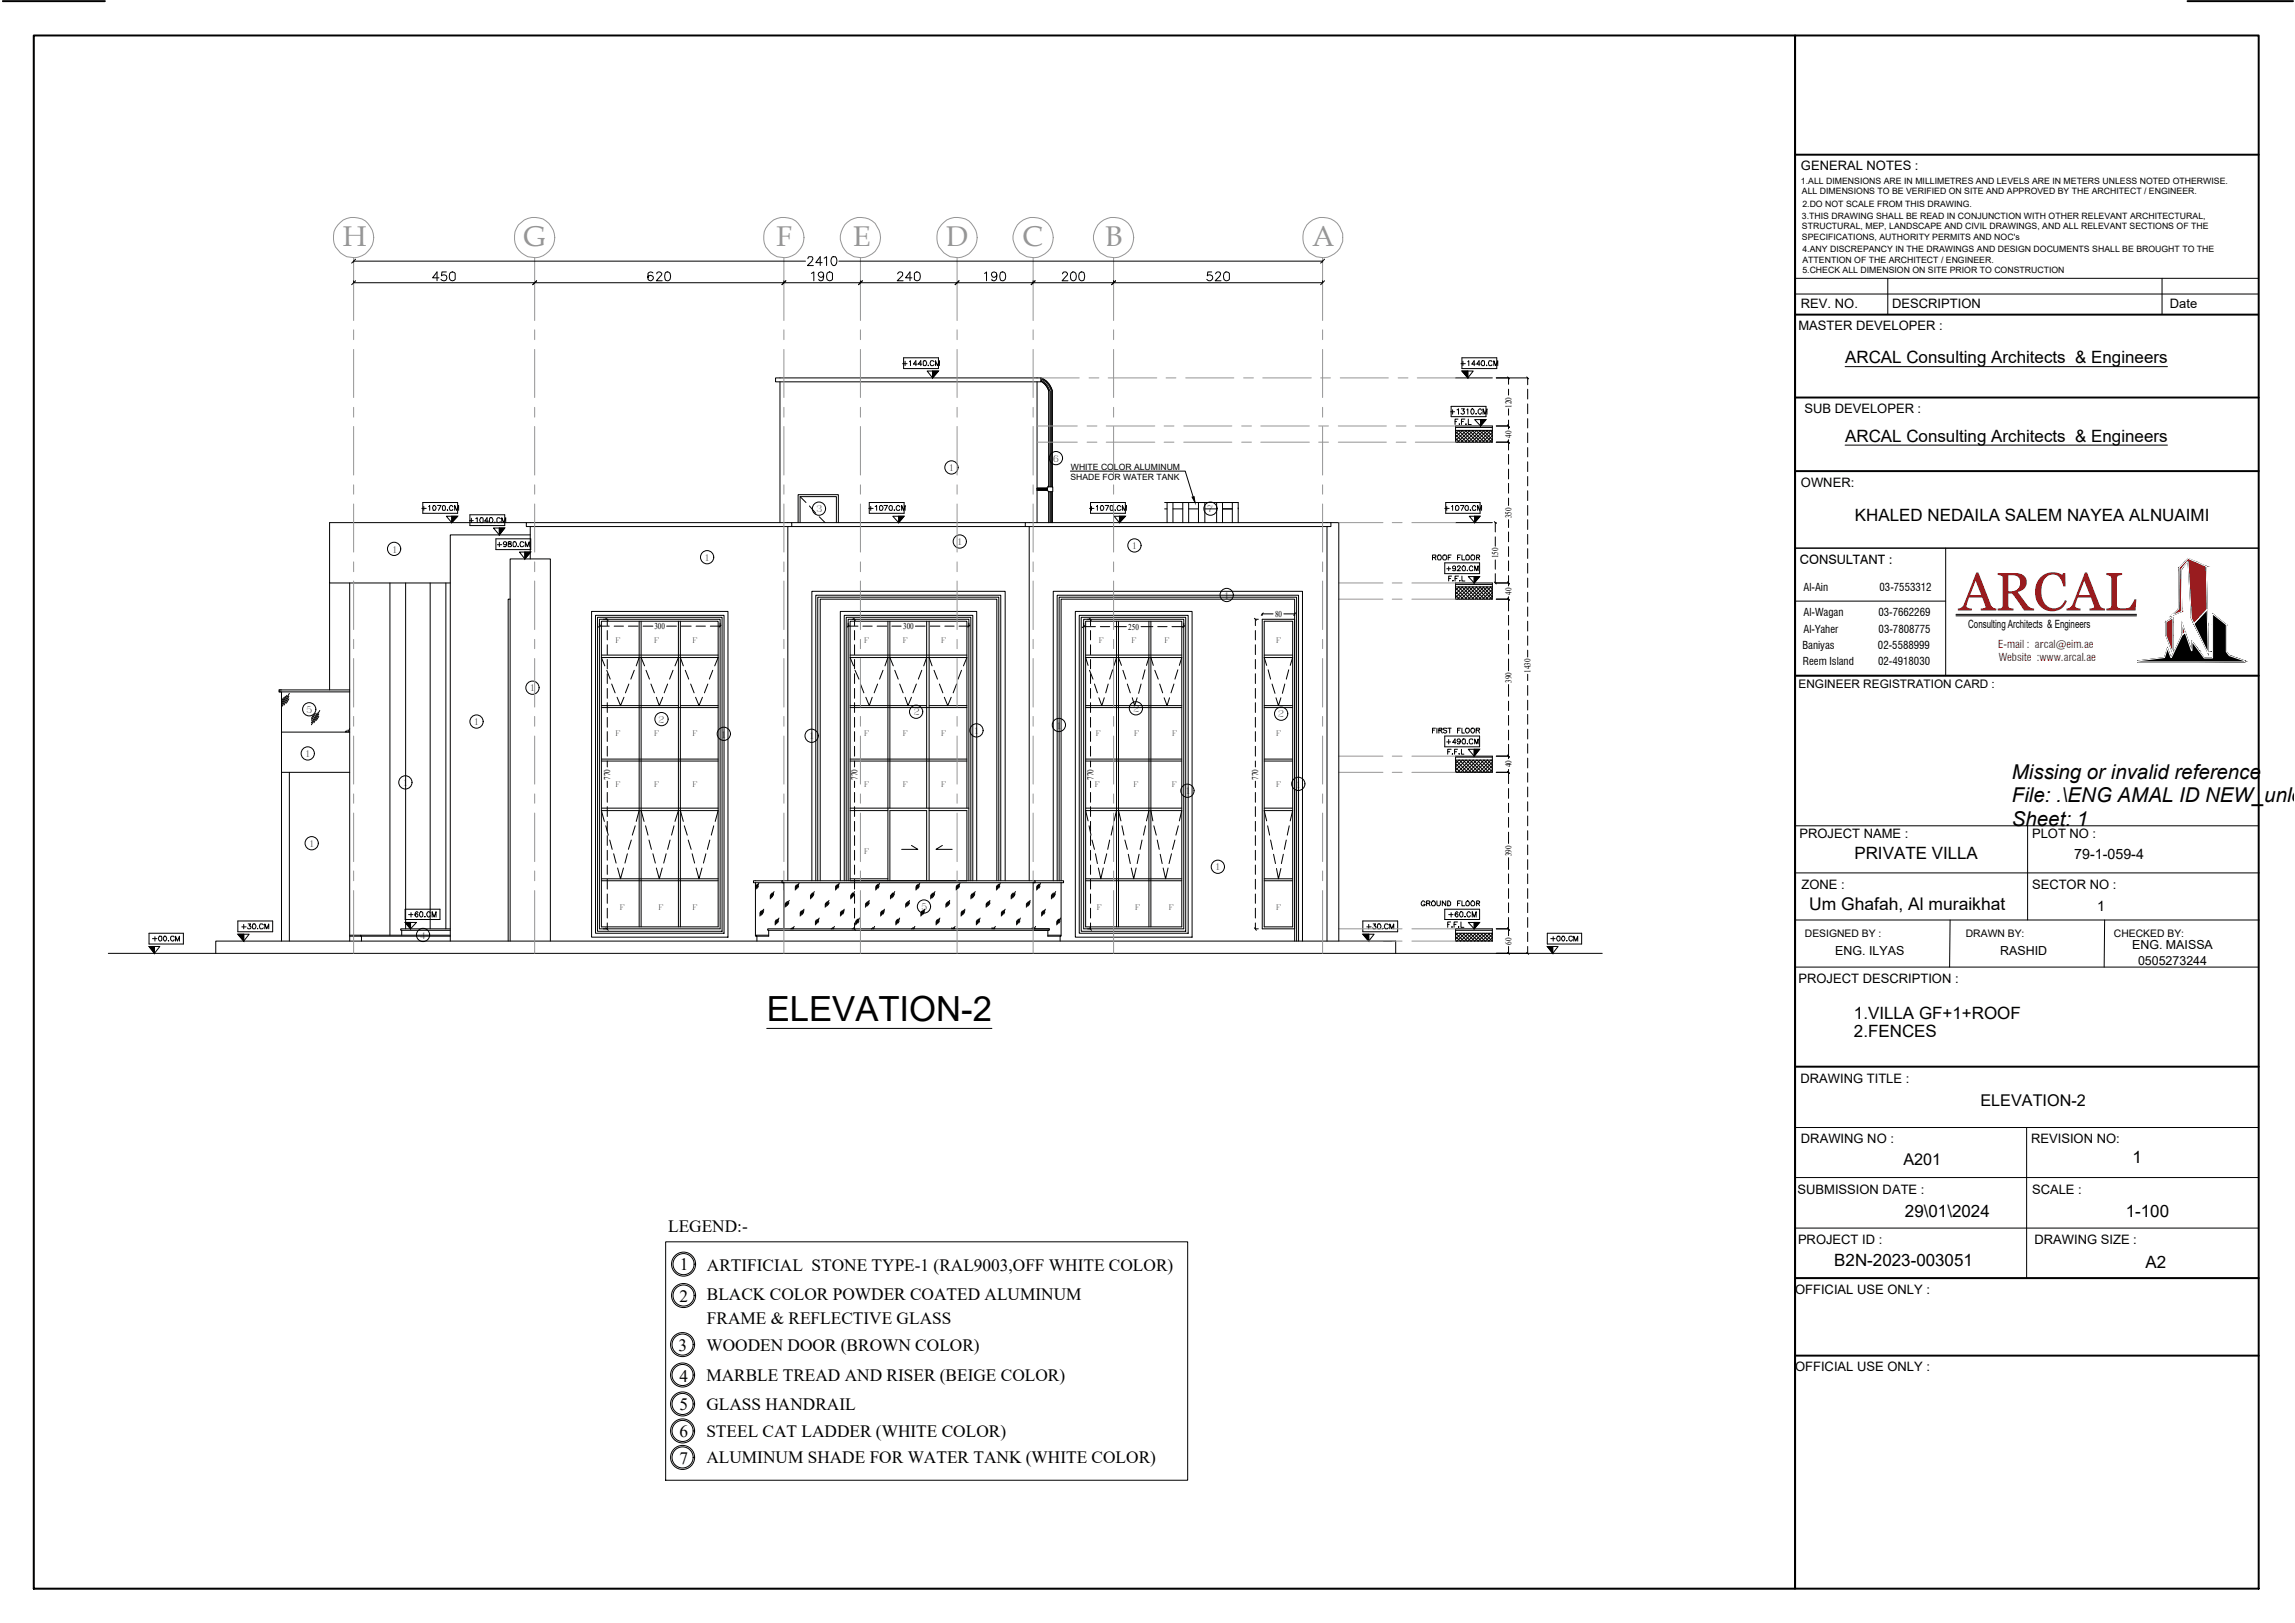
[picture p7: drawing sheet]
<svg xmlns="http://www.w3.org/2000/svg" width="594mm" height="420mm" viewBox="0 0 594 420" stroke-linecap="round" stroke-linejoin="round" font-family="sans-serif">
<defs><g id="words">
<text font-size="14" fill="#991b1e" x="507.1" y="158">ARCAL</text>
<text font-size="9" x="198.5" y="264.3">ELEVATION-2</text>
<g font-size="7.4" fill="#949596">
<text x="88.7" y="63.8">H</text>
<text x="135.6" y="63.8">G</text>
<text x="201" y="63.8">F</text>
<text x="220.8" y="63.8">E</text>
<text x="245" y="63.8">D</text>
<text x="264.6" y="63.8">C</text>
<text x="286.1" y="63.8">B</text>
<text x="339.7" y="63.8">A</text>
</g>
<g font-size="5.7">
<text x="111.1" y="74.1">450</text>
<text x="166.9" y="74.1">620</text>
<text x="209.2" y="74.1">190</text>
<text x="231.4" y="74.1">240</text>
<text x="254" y="74.1">190</text>
<text x="274.1" y="74.1">200</text>
<text x="311.5" y="74.1">520</text>
</g>
<g font-size="5.3">
<text x="520.8" y="201.6">Missing or invalid reference</text>
<text x="520.8" y="207.7">File: .\ENG AMAL ID NEW_unlo</text>
<text x="520.8" y="213.8">Sheet: 1</text>
</g>
<g font-size="4.5">
<text x="468.3" y="235.6">Um Ghafah, Al muraikhat</text>
<text x="172.9" y="318.9">LEGEND:-</text>
<text x="176" y="328.7">1</text>
<text x="183" y="329">ARTIFICIAL STONE TYPE-1 (RAL9003,OFF WHITE COLOR)</text>
<text x="175.9" y="337.1">2</text>
<text x="183" y="336.6">BLACK COLOR POWDER COATED ALUMINUM</text>
<text x="183" y="342.8">FRAME &amp; REFLECTIVE GLASS</text>
<text x="175.6" y="349.7">3</text>
<text x="182.9" y="349.7">WOODEN DOOR (BROWN COLOR)</text>
<text x="175.9" y="357.7">4</text>
<text x="182.9" y="357.4">MARBLE TREAD AND RISER (BEIGE COLOR)</text>
<text x="175.9" y="365">5</text>
<text x="182.9" y="364.9">GLASS HANDRAIL</text>
<text x="182.9" y="371.9">STEEL CAT LADDER (WHITE COLOR)</text>
<text x="175.9" y="372">6</text>
<text x="175.9" y="379">7</text>
<text x="182.9" y="378.8">ALUMINUM SHADE FOR WATER TANK (WHITE COLOR)</text>
</g>
<g font-size="4.4">
<text x="477.6" y="94">ARCAL Consulting Architects &amp; Engineers</text>
<text x="477.6" y="114.3">ARCAL Consulting Architects &amp; Engineers</text>
<text x="480.2" y="134.9">KHALED NEDAILA SALEM NAYEA ALNUAIMI</text>
<text x="480" y="222.4">PRIVATE VILLA</text>
<text x="479.9" y="263.8">1.VILLA GF+1+ROOF</text>
<text x="479.9" y="268.4">2.FENCES</text>
<text x="552" y="301">1</text>
<text x="493.1" y="315">29\01\2024</text>
<text x="550.3" y="315">1-100</text>
<text x="474.8" y="327.8">B2N-2023-003051</text>
<text x="555.3" y="328.2">A2</text>
</g>
<g font-size="4.2">
<text x="512.7" y="286.3">ELEVATION-2</text>
<text x="492.7" y="301.5">A201</text>
</g>
<g font-size="4">
<text x="373.6" y="148.9">+920.CM</text>
<text x="373.6" y="193.7">+490.CM</text>
<text x="366.9" y="235.7">GROUND FLOOR</text>
</g>
<g font-size="3.7">
<text x="536.9" y="222.4">79-1-059-4</text>
<text x="542.9" y="235.8">1</text>
</g>
<g font-size="3.4">
<text x="466.2" y="44">GENERAL NOTES :</text>
<text x="466.2" y="79.7">REV. NO.</text>
<text x="489.8" y="79.7">DESCRIPTION</text>
<text x="561.7" y="79.7">Date</text>
<text x="465.6" y="85.4">MASTER DEVELOPER :</text>
<text x="467.1" y="106.8">SUB DEVELOPER :</text>
<text x="466.2" y="126">OWNER:</text>
<text x="465.8" y="217">PROJECT NAME :</text>
<text x="526" y="217">PLOT NO :</text>
<text x="466.3" y="230.2">ZONE :</text>
<text x="526" y="230.2">SECTOR NO :</text>
<text x="465.6" y="254.6">PROJECT DESCRIPTION :</text>
<text x="466.1" y="280.3">DRAWING TITLE :</text>
<text x="466.2" y="296">DRAWING NO :</text>
<text x="525.8" y="296">REVISION NO:</text>
<text x="465.3" y="309">SUBMISSION DATE :</text>
<text x="526" y="309">SCALE :</text>
<text x="465.4" y="322">PROJECT ID :</text>
<text x="526.6" y="322.1">DRAWING SIZE :</text>
<text x="464.7" y="334.9">OFFICIAL USE ONLY :</text>
<text x="464.7" y="355">OFFICIAL USE ONLY :</text>
</g>
<text font-size="3.3" x="465.9" y="146">CONSULTANT :</text>
<g font-size="3.2">
<text x="551.9" y="245.8">ENG. MAISSA</text>
<text x="475.1" y="247.3">ENG. ILYAS</text>
<text x="517.8" y="247.2">RASHID</text>
<text x="553.4" y="249.7">0505273244</text>
</g>
<text font-size="3.1" x="465.6" y="178.2">ENGINEER REGISTRATION CARD :</text>
<text font-size="2.9" x="509.5" y="162.6">Consulting Architects &amp; Engineers</text>
<g font-size="2.8">
<text x="466.8" y="153.1">Al-Ain</text>
<text x="486.5" y="153.1">03-7553312</text>
<text x="466.8" y="159.4">Al-Wagan</text>
<text x="486.3" y="159.4">03-7662269</text>
<text x="466.6" y="167.9">Baniyas</text>
<text x="466.8" y="163.9">Al-Yaher</text>
<text x="486.1" y="167.9">02-5588999</text>
<text x="486.3" y="163.9">03-7808775</text>
<text x="466.7" y="172.3">Reem Island</text>
<text x="486.2" y="172.3">02-4918030</text>
</g>
<g font-size="2.8" fill="#991b1e">
<text x="517.2" y="167.8">E-mail : arcal@eim.ae</text>
<text x="517.4" y="171.2">Website :www.arcal.ae</text>
</g>
<g font-size="2.7">
<text x="467.2" y="242.6">DESIGNED BY :</text>
<text x="508.9" y="242.6">DRAWN BY:</text>
<text x="547.2" y="242.6">CHECKED BY:</text>
</g>
<g font-size="2.3">
<text x="466.2" y="47.5">1.ALL DIMENSIONS ARE IN MILLIMETRES AND LEVELS ARE IN METERS UNLESS NOTED OTHERWISE.</text>
<text x="466.4" y="50.3">ALL DIMENSIONS TO BE VERIFIED ON SITE AND APPROVED BY THE ARCHITECT / ENGINEER.</text>
<text x="466.6" y="53.5">2.DO NOT SCALE FROM THIS DRAWING.</text>
<text x="466.4" y="56.7">3.THIS DRAWING SHALL BE READ IN CONJUNCTION WITH OTHER RELEVANT ARCHITECTURAL,</text>
<text x="466.4" y="59.4">STRUCTURAL, MEP, LANDSCAPE AND CIVIL DRAWINGS, AND ALL RELEVANT SECTIONS OF THE</text>
<text x="466.4" y="62.1">SPECIFICATIONS, AUTHORITY PERMITS AND NOC's</text>
<text x="466.6" y="65.3">4.ANY DISCREPANCY IN THE DRAWINGS AND DESIGN DOCUMENTS SHALL BE BROUGHT TO THE</text>
<text x="466.6" y="68.1">ATTENTION OF THE ARCHITECT / ENGINEER.</text>
<text x="466.6" y="70.8">5.CHECK ALL DIMENSION ON SITE PRIOR TO CONSTRUCTION</text>
<text x="391.3" y="105.6" transform="rotate(-90 391.3 105.6)">120</text>
<text x="391.3" y="113.3" transform="rotate(-90 391.3 113.3)">40</text>
<text x="272.5" y="119.5">6</text>
<text x="245.7" y="122">1</text>
<text x="211.3" y="132.6">3</text>
<text x="312.5" y="132.6">7</text>
<text x="391.3" y="134.2" transform="rotate(-90 391.3 134.2)">350</text>
<text x="101.6" y="143">1</text>
<text x="247.9" y="141.1">1</text>
<text x="293.1" y="142.2">1</text>
<text x="182.5" y="145.2">1</text>
<text x="387.8" y="144.6" transform="rotate(-90 387.8 144.6)">150</text>
<text x="317" y="155">1</text>
<text x="391.3" y="154" transform="rotate(-90 391.3 154)">40</text>
<text x="330" y="159.7">80</text>
<text x="169.4" y="162.9">300</text>
<text x="233.8" y="162.9">300</text>
<text x="292.1" y="163">250</text>
<text x="137.3" y="179">1</text>
<text x="391.3" y="176.8" transform="rotate(-90 391.3 176.8)">390</text>
<text x="396.2" y="174.2" transform="rotate(-90 396.2 174.2)">1430</text>
<text x="79.2" y="184.6">5</text>
<text x="236.4" y="185.2">2</text>
<text x="293.3" y="184.3">2</text>
<text x="330.8" y="185.7">2</text>
<text x="122.8" y="187.7">1</text>
<text x="170.4" y="187.1">2</text>
<text x="186.8" y="190.9">1</text>
<text x="209.5" y="191.4">1</text>
<text x="252.2" y="190">1</text>
<text x="273.5" y="188.6">1</text>
<text x="79.1" y="196">1</text>
<text x="104.4" y="203.5">1</text>
<text x="158" y="201.8" transform="rotate(-90 158 201.8)">770</text>
<text x="222" y="201.8" transform="rotate(-90 222 201.8)">770</text>
<text x="283.1" y="201.8" transform="rotate(-90 283.1 201.8)">770</text>
<text x="325.7" y="201.8" transform="rotate(-90 325.7 201.8)">770</text>
<text x="335.5" y="203.9">1</text>
<text x="391.3" y="198.7" transform="rotate(-90 391.3 198.7)">40</text>
<text x="306.9" y="205.7">1</text>
<text x="80.1" y="219.2">1</text>
<text x="391.3" y="221.7" transform="rotate(-90 391.3 221.7)">390</text>
<text x="314.7" y="225.3">1</text>
<text x="238.5" y="235.6">5</text>
<text x="108.7" y="243">4</text>
<text x="391.3" y="244.5" transform="rotate(-90 391.3 244.5)">60</text>
</g>
<g font-size="2.2">
<text x="277.1" y="124.4">SHADE FOR WATER TANK</text>
<text x="277.2" y="121.7">WHITE COLOR ALUMINUM</text>
</g>
<g font-size="2">
<text x="159.2" y="166.4">F</text>
<text x="169.3" y="166.4">F</text>
<text x="179.2" y="166.4">F</text>
<text x="223.6" y="166.4">F</text>
<text x="233.7" y="166.4">F</text>
<text x="243.6" y="166.4">F</text>
<text x="284.3" y="166.4">F</text>
<text x="292.8" y="166.4">F</text>
<text x="301.3" y="166.4">F</text>
<text x="330.3" y="166.4">F</text>
<text x="159.2" y="190.5">F</text>
<text x="169.3" y="190.5">F</text>
<text x="179.2" y="190.5">F</text>
<text x="223.6" y="190.5">F</text>
<text x="233.7" y="190.5">F</text>
<text x="243.6" y="190.5">F</text>
<text x="283.6" y="190.5">F</text>
<text x="293.5" y="190.5">F</text>
<text x="303.4" y="190.5">F</text>
<text x="330.3" y="190.5">F</text>
<text x="159.2" y="203.8">F</text>
<text x="169.3" y="203.8">F</text>
<text x="179.2" y="203.8">F</text>
<text x="223.6" y="203.8">F</text>
<text x="233.7" y="203.8">F</text>
<text x="243.6" y="203.8">F</text>
<text x="283.3" y="203.8">F</text>
<text x="293.3" y="203.8">F</text>
<text x="303.2" y="203.8">F</text>
<text x="330.3" y="203.8">F</text>
<text x="223.6" y="221">F</text>
<text x="160.4" y="235.5">F</text>
<text x="170.4" y="235.5">F</text>
<text x="179.2" y="235.5">F</text>
<text x="283.8" y="235.5">F</text>
<text x="293.7" y="235.5">F</text>
<text x="302.5" y="235.5">F</text>
<text x="330.3" y="235.5">F</text>
</g>
</g></defs>
<!-- layer: 0 -->
<path d="M8.7 9.2h456v402.1h-456z" fill="none" stroke="#000" stroke-width=".26"/>
<!-- layer: BORDER A2 -->
<path d="M.7 .3h26.4M8.7 9.2h456v402.1h-456zM464.7 9.2h120v402.1h-120zM566.3 .3h27.3M464.7 40h120M464.7 81.4h119.9M464.7 102.9h120M464.7 122h120M464.7 174.9h120M464.7 276.1h120M464.7 330.9h120M464.7 350.9h120" fill="none" stroke="#000" stroke-width=".51"/>
<!-- layer: INSERT TEXT -->
<path d="M477.6 94.9h83.5M477.6 115.2h83.5" fill="none" stroke="#000" stroke-width=".26"/>
<!-- layer: IN LINE -->
<g fill="none" stroke="#000" stroke-width=".26">
<path d="M464.7 76.1h119.9M464.7 72.1h119.9M488.7 72.1v9.3M559.7 72.1v9.3M464.7 141.9h120M464.8 213.8h119.9M524.9 213.8v24.4M464.8 226h120M464.8 238.2h120M504.8 238.2l-.1 12.2M544.8 238.2l-.1 12.2M464.7 250.4h120"/>
<path d="M464.7 291.9h120M524.6 291.9v39M464.7 304.8h120M464.7 317.9h120M464.7 330.9h120"/>
</g>
<!-- layer: K -->
<path d="M564.1 147l-.1 10.6-1.9 1.8 2.6-1.1-.1-10.9M566.4 145.5l.9 14.6 4.3 9-.5-22.5M571.3 157.8l-3.4 3.7M560.7 161.1l1.8-1.2v9.2l-1.8-4.6zM564.9 164.4l-2.8 5.8-1-2.4-.8 2.4-7 .9v.3h27.8M565.6 163.7l-.7 .7v-2.9l2.4 6.9 .1-2.4 3.2 4.3h2.1v-11.4l3.6 2.8v7l.8 1 4 1.4" fill="none" stroke="#000" stroke-width=".26"/>
<!-- layer: BORDER A2 -->
<path d="M464.7 174.9h120" fill="none" stroke="#000" stroke-width=".26"/>
<!-- layer: K -->
<g fill="#000" stroke="#000" stroke-width=".26">
<path d="M571.3 157.8v1.1h-1zM572.7 158.9l3.2 2.6h-3.2zM561.1 167.8l.2 .6h-.4zM564.9 164.4l.7-.7 .3 .7zM567.4 166l1.4 1.8h-1.4zM571.5 168.7l.1 .4z"/>
<path d="M570.3 158.9l1.2 2.6-.2-2.6zM570.3 158.9l1.2 2.6h-3.6z"/>
<path d="M560.3 170.2h10.2zM560.3 170.2h10.2z"/>
<path d="M560.9 168.4l1 1.8-.6-1.8zM560.9 168.4l1 1.8h-1.6z"/>
<path d="M564.9 164.4l2.4 4-1.4-4zM564.9 164.4l2.4 4h-4.3z"/>
<path d="M567.4 167.8l1.8 .6-.4-.6zM567.4 167.8l1.8 .6h-1.8z"/>
<path d="M563 168.4l7.5 1.8-1.3-1.8zM563 168.4l7.5 1.8h-8.4z"/>
<path d="M560.3 170.2l10.3 .1zM559.7 170.3h10.9z"/>
<path d="M567.9 161.5l3.7 7.2-.1-7.2zM567.9 161.5l3.7 7.2z"/>
<path d="M572.7 161.5l3.6 .2-.4-.2zM572.7 161.5l3.6 .2h-3.6z"/>
<path d="M572.7 161.7l3.6 7v-7zM572.7 161.7l3.6 7h-3.6z"/>
<path d="M572.7 168.7l4.4 1-.8-1zM572.7 168.7l4.4 1h-4.4z"/>
<path d="M572.7 169.7l6.3 .6-1.9-.6zM572.7 169.7l6.3 .6h-6.3z"/>
<path d="M559.7 170.3l21.4 .8-2.1-.8zM553.3 171.1l6.4-.8 21.4 .8zM553.3 171.1h27.8zM553.3 171.1h27.8z"/>
<path d="M553.3 171.1l27.8 .3v-.3zM553.3 171.1l27.8 .3h-27.8z"/>
</g>
<g fill="#991b1e" stroke="#991b1e" stroke-width=".26">
<path d="M566.4 144.6l2.2 .9h-3.1z"/>
<path d="M564 157.6h.7v.7z"/>
<path d="M562.2 160.1l.3-.2z"/>
<path d="M567.3 160.1h1.9l-.9 1z"/>
<path d="M560.7 161.1h1.8v3.4z"/>
<path d="M566.4 145.5l4.7 1.1-2.5-1.1zM566.4 145.5l4.7 1.1h-4.6z"/>
<path d="M565.5 145.5l-.5 1.5 1.1-1.5zM565.5 145.5l-.5 1.5h-.9z"/>
<path d="M564.1 147l.5 .4 .4-.4zM564.1 147l.5 .4h-.5z"/>
<path d="M564.1 147.4l.6 10.2-.1-10.2zM564.1 147.4l.6 10.2h-.7z"/>
<path d="M566.5 146.6l4.8 11.2-.2-11.2zM566.5 146.6l4.8 11.2h-4.1z"/>
<path d="M564 157.6l-.7 .7h1.4zM562.1 159.4l1.2-1.1h1.4z"/>
<path d="M567.2 157.8l2 2.3 2.1-2.3zM567.2 157.8l2 2.3h-1.9z"/>
<path d="M567.3 160.1l.4 1h.6zM567.7 161.1h.6l-.4 .4z"/>
<path d="M562.2 160.1l.3 1v-1zM560.7 161.1l1.5-1 .3 1z"/>
<path d="M564.9 161.5l.7 2.2h-.7zM564.9 163.7v.7l.7-.7z"/>
<path d="M560.7 161.1v3.4h1.8zM560.7 164.5h1.8v4.6z"/>
</g>
<!-- layer: A-WINDOW NO.Tag. -->
<path d="M566.4 144.6l4.7 2 .2 11.2-3.4 3.7-.6-1.4-.9-14.6h-.3l-1.5 1.9 .1 10.9-2.6 1.1 1.9-1.8 .1-10.6zM571.3 157.8l.3 11.3-3.7-7.6zM553.3 171.1l7-.9 .8-2.4 1 2.4 2.8-5.8 .7-.7 1.7 4.7 .1-2.4 3.2 4.3h2.1v-11.4l3.6 2.8v7l.8 1 4 1.4v.3h-27.8zM560.7 161.1l1.8-1.2v9.2l-1.8-4.6zM564.9 161.5l.7 2.2-.7 .7z" fill="none" stroke="#fff" stroke-width=".26"/>
<path d="M464.7 155.6h39M503.7 141.9v33M506.3 159h46.8M506.3 159.4h46.8" fill="none" stroke="#000" stroke-width=".26"/>
<!-- layer: A-ELEVATION TAG -->
<path d="M198.5 266.2h58.3" fill="none" stroke="#000" stroke-width=".26"/>
<!-- layer: ELEVATION 01 -->
<g fill="none" stroke="#000" stroke-width=".26">
<path d="M137.3 136.3h-1.1v-1h68.7v1h-1v91.7M203.9 136.3h-66.6v8.4M153.1 158.3h35.3v84.3h-35.3zM154.1 159.3h33.3v82.3h-33.3zM154.7 159.8h32.2v81.3h-32.2zM278.4 158.3h30.2v84.3h-30.2zM279.4 159.3h28.2v82.3h-28.2zM279.9 159.8h27v81.3h-27zM155.2 160.3h31.2v80.2h-31.2zM280.5 160.3h25.9v80.2h-25.9zM326.7 160.3h8.4v80.2h-8.4zM273.7 228v-73.9h62.4v89.5"/>
<path d="M274.2 228v-73.4h61.4v89"/>
</g>
<!-- layer: ELEVATION 00 -->
<path d="M266.4 136.3h-1v-1h79.1v1h-1v107.3M343.5 136.3h-77.1v91.7M272.6 228v-74.9h64.6v90.5M274.7 228v-72.9h60.4v88.5M28 246.8h386.8M55.9 246.8v-3.2h305.4v3.2M132.1 243.6v-98.9h10.4v98.9" fill="none" stroke="#000" stroke-width=".26"/>
<!-- layer: WALL PROPOSED -->
<path d="M376.8 111.4h9.5v3.1h-9.5zM376.8 151.9h9.5v3.2h-9.5zM376.8 196.8h9.5v3.1h-9.5zM376.8 241.6h9.5v2h-9.5z" fill="none" stroke="#000" stroke-width=".26"/>
<!-- layer: ROOMS DIMENSION -->
<g fill="none" stroke="#000" stroke-width=".26">
<path d="M387.3 97.8h8.1v1.8M390.2 97.6l.6 .5M390.5 97.8v1.7M395.2 97.6l.5 .5M387.3 114.5h3.2M387.3 110.3h3.2M390.2 114.2l.6 .5M390.2 110l.6 .7M390.5 100.8v1.5M390.5 105.8v1.7M390.5 108.8v2.2M390.5 113.8v2.7"/>
<path d="M390.5 117.6v2.6M395.4 100.8v2.5M395.4 104.6v2.5M395.4 108.4v2.4M395.4 112.1v2.5M395.4 115.9v2.4M395.4 119.5v2.6M386.8 135l.5 .6M387.1 139v2.4M387.3 135.3h-.2v2.4M390.5 121.5v2.5M390.5 125.1v2.6"/>
<path d="M390.5 128.9v2M390.5 134.5v2.1M390.5 137.7v2.6M395.4 123.4v2.4M395.4 127v2.6M395.4 130.9v2.5M395.4 134.5v2.6M395.4 138.3v2.6M386.8 150.7l.5 .5M387.1 148.5v2.4h3.4M387.1 144.9v2.5M387.3 155.1h3.2"/>
<path d="M390.2 154.9l.6 .5M390.2 150.7l.6 .5M390.5 141.5v2.6M390.5 145.2v2.5M390.5 149v2.7M390.5 154.5v3.7M390.5 159.3v2.5M395.4 142v2.6M395.4 145.8v2.6M395.4 149.6v2.5M395.4 153.3v2.6M395.4 157.1v2.5"/>
<path d="M390.5 163.1v2.6M390.5 166.8v2.5M390.5 170.6v3.1M390.5 177.2v3.1M395.4 160.8v2.6M395.4 164.6v2.4M395.4 168.3v1.8M395.4 174.5v1.7M395.4 177.5v2.5M387.3 199.9h3.2M387.3 195.7h3.2M390.2 199.7l.6 .5"/>
<path d="M390.2 195.5l.6 .5M390.5 181.5v2.4M390.5 185.2v2.5M390.5 189v2.6M390.5 192.7v3.7M390.5 199.2v3.7M395.4 181.3v2.5M395.4 185v2.5M395.4 188.8v2.5M395.4 192.6v2.4M395.4 196.3v2.5M390.5 204.1v2.6"/>
<path d="M390.5 207.9v2.5M390.5 211.6v2.6M390.5 215.4v3M395.4 200.1v2.4M395.4 203.8v2.5M395.4 207.6v2.4M395.4 211.2v2.6M395.4 215.1v2.4M395.4 218.7v2.6M390.5 222v3.1M390.5 226.2v2.6M390.5 230v2.6"/>
<path d="M390.5 233.7v2.6M390.5 237.5v4.7M395.4 222.5v2.6M395.4 226.2v2.6M395.4 230v2.6M395.4 233.7v2.6M395.4 237.5v2.6M387.3 240.5h3.2M390.2 246.5l.6 .6M390.2 240.2l.6 .6M390.5 245v1.8M395.2 246.5l.5 .6"/>
<path d="M395.4 245v1.8h-8.1M395.4 241.3v2.5"/>
</g>
<!-- layer: HATCH -->
<g fill="none" stroke="#000" stroke-width=".26">
<path d="M376.8 111.7l2.9 2.8M376.8 112.6l2 1.9M376.8 113.5l1 1M376.8 114.3l.1 .2M377.5 111.4l3.1 3.1M377.7 111.4l-.9 .9M378.4 111.4l3.1 3.1M378.6 111.4l-1.8 1.8M379.3 111.4l3.2 3.1M379.6 111.4l-2.8 2.7M380.2 111.4l3.2 3.1M380.5 111.4l-3.2 3.1"/>
<path d="M381.1 111.4l3.2 3.1M381.4 111.4l-3.2 3.1M382.1 111.4l3.1 3.1M382.2 111.4l-3 3.1M383 111.4l3.2 3.1M383.3 111.4l-3.2 3.1M383.9 111.4l2.4 2.4M384.1 111.4l-3.1 3.1M384.8 111.4l1.5 1.4-1.6 1.7M385 111.4l-3.1 3.1M385.8 111.4l.5 .5-2.5 2.6M385.9 111.4l-3 3.1"/>
<path d="M386.3 113.7l-.8 .8M301.5 130.1h19M301.5 131.7h.6M302.1 135.3v-5.2h1.5v5.2M303.6 131.7h2.6M306.2 135.3v-5.2h1.5v5.2M307.7 131.7h2.5M310.2 135.3v-5.2h1.7v5.2M311.9 131.7h3M314.9 135.3v-5.2h1.6v5.2M316.5 131.7h2.5M319 135.3v-5.2h1.5v5.2"/>
<path d="M320.5 131.7h.1M376.8 152.2l2.9 2.9M376.8 153.2l2 1.9M376.8 154.1l1 1M376.8 155l.1 .1M377.5 151.9l3.1 3.2M377.7 151.9l-.9 .9M378.4 151.9l3.1 3.2M378.6 151.9l-1.8 1.9M379.3 151.9l3.2 3.2M379.6 151.9l-2.8 2.8M380.2 151.9l3.2 3.2"/>
<path d="M380.5 151.9l-3.2 3.2M381.1 151.9l3.2 3.2M381.4 151.9l-3.2 3.2M382.1 151.9l3.1 3.2M382.2 151.9l-3 3.2M383 151.9l3.2 3.2M383.3 151.9l-3.2 3.2M383.9 151.9l2.4 2.6M384.1 151.9l-3.1 3.2M384.8 151.9l1.5 1.6-1.6 1.6M385 151.9l-3.1 3.2M385.8 151.9l.5 .7-2.5 2.5"/>
<path d="M385.9 151.9l-3 3.2M386.3 154.3l-.8 .8M376.8 196.8l3.2 3.1M376.8 198.7l1.3 1.2M376.8 199.6l.4 .3M377.3 199.9l3.2-3.1 3.1 3.1M377.7 196.8l-.9 .9 2.3 2.2M377.8 196.8l3 3.1M378.2 199.9l3.2-3.1 3.1 3.1M378.6 196.8l-1.8 1.7M378.7 196.8l3 3.1M379.4 196.8l-2.6 2.6"/>
<path d="M379.6 196.8l3.1 3.1M382.2 196.8l-3 3.1M382.4 196.8l3 3.1M383.1 196.8l-3 3.1M383.3 196.8l3 3M385.9 196.8l-3 3.1M386.1 196.8l.2 .3M386.3 199.2l-.8 .7M386.3 198.2l-1.6 1.7M386.3 197.3l-2.5 2.6M386.3 198l-1.3-1.2-3.1 3.1M386.3 198.9l-2.2-2.1-3.1 3.1"/>
<path d="M376.8 241.6l2.1 2M376.8 243.4l.2 .2M377.4 241.6l-.6 .5M377.8 241.6l2 2M378.3 241.6l-1.5 1.5M378.7 241.6l2 2M379.2 241.6l-2 2M379.6 241.6l2.1 2 2.2-2M380.2 241.6l-2.1 2-1.3-1.1M380.5 241.6l2.1 2 2.2-2M381.1 241.6l-2 2M381.5 241.6l2 2"/>
<path d="M382 241.6l-2 2M382.4 241.6l2 2M382.9 241.6l-2.1 2M383.3 241.6l2.1 2 .9-.9-1.1-1.1M384.1 241.6l2.2 2M385.7 241.6l-2.1 2M386.1 241.6l.2 .3-1.8 1.7"/>
</g>
<!-- layer: A-FINISHING -->
<path d="M376.8 97.8h9.5M376.8 111.4v-1.1h9.5v1.1M376.8 110.7h9.5M376.8 135.3h9.5M376.8 151.9v-1h9.5v1M376.8 151.3h9.5M376.8 196.8v-1.1h9.5v1.1M376.8 196h9.5M376.8 241.6v-1.1h9.5v1.1M376.8 240.8h9.5" fill="none" stroke="#000" stroke-width=".26"/>
<!-- layer: LEVEL SYMBOL -->
<g fill="none" stroke="#000" stroke-width=".26">
<path d="M233.9 92.6h9v2.8h-9zM240 96.1h2.9l-1.5 1.7zM241.4 96.1v1.7M378.4 96.1h3l-1.4 1.7zM378.4 92.6h9v2.8h-9zM380 96.1v1.7M375.6 105.2h9.1v2.7h-9.1zM381.7 108.6h3l-1.4 1.7zM383.3 108.6v1.7M109.4 130.1h9.1v2.8h-9.1zM115.5 133.6h3l-1.6 1.7zM116.9 133.6v1.7"/>
<path d="M121.6 133.3h9.1v2.8h-9.1zM127.7 136.7h3l-1.4 1.8zM128.4 139.5h9v2.8h-9zM129.3 136.7v1.8M225 130.1h9v2.8h-9zM231.1 133.6h2.9l-1.4 1.7zM232.6 133.6v1.7M282.3 130.1h9v2.8h-9zM288.4 133.6h2.9l-1.5 1.7zM289.8 133.6v1.7M374.2 130.1h8.9v2.8h-8.9zM380.3 133.6h2.8l-1.4 1.7z"/>
<path d="M381.7 133.6v1.7M134.5 142.9h2.9l-1.5 1.8zM135.9 142.9v1.8M374 148.5h9M374 145.7h9M380.1 149.3h2.9l-1.4 1.6zM381.6 149.3v1.6M374 193.3h9M374 190.5h9M380.1 194h2.9l-1.4 1.7zM381.6 194v1.7M61.6 238.4h9v2.8h-9z"/>
<path d="M104.9 238.8h2.9l-1.5 1.7zM104.9 235.4h9v2.6h-9zM106.3 238.8v1.7M352.8 238.4h9v2.8h-9zM374 235.4h9v2.6h-9zM380.1 238.8h2.9l-1.4 1.7zM381.6 238.8v1.7M38.6 245h2.8l-1.4 1.8zM38.6 241.6h8.9v2.8h-8.9zM40 245v1.8M61.6 241.9h2.9l-1.4 1.7zM63.1 241.9v1.7"/>
<path d="M352.8 241.9h2.9l-1.4 1.7zM354.3 241.9v1.7M400.5 245h2.8l-1.4 1.8zM400.5 241.6h8.9v2.8h-8.9zM401.9 245v1.8"/>
</g>
<g fill="#000" stroke="#000" stroke-width=".26">
<path d="M241.4 96.1h1.5l-1.5 1.7zM378.4 96.1h1.6v1.7zM383.3 108.6h1.4l-1.4 1.7zM116.9 133.6h1.6l-1.6 1.7zM129.3 136.7h1.4l-1.4 1.8zM232.6 133.6h1.4l-1.4 1.7zM289.8 133.6h1.5l-1.5 1.7zM381.7 133.6h1.4l-1.4 1.7zM135.9 142.9h1.5l-1.5 1.8zM381.6 149.3h1.4l-1.4 1.6zM381.6 194h1.4l-1.4 1.7zM104.9 238.8h1.4v1.7z"/>
<path d="M381.6 238.8h1.4l-1.4 1.7zM38.6 245h1.4v1.8zM61.6 241.9h1.5v1.7zM352.8 241.9h1.5v1.7zM400.5 245h1.4v1.8z"/>
</g>
<!-- layer: A-LEVEL TEXT -->
<g fill="none" stroke="#000" stroke-width=".26">
<path d="M233.7 94.1h1.1M234.3 93.5v1.2M235.4 93.6l.3-.2v1.3M237.5 94.3h-1.1l.7-.9v1.3M238.6 94.3h-.9l.7-.9v1.3M239.1 93.4a.65 .65 0 0 1 .8 .6 .65 .65 0 0 1-.8 .7zM240.3 94.5l.1 .2zM241.8 93.6a.6 .6 0 0 0-.9-.1 .6 .6 0 0 0 0 .9l.1 .3h.5l.3-.3M242.2 94.7v-1.3l.5 1.3 .5-1.3v1.3M378.2 94.1h1.1M378.7 93.5v1.2M380 93.6l.2-.2v1.3"/>
<path d="M381.9 94.3h-.9l.6-.9v1.3M383.1 94.3h-.9l.7-.9v1.3M383.6 93.4h.3a.65 .65 0 0 1 .4 1l-.2 .3a.71 .71 0 0 1-.7-.5 .71 .71 0 0 1 .2-.8zM384.8 94.5l.1 .2zM386.2 93.6l-.1-.2a.65 .65 0 0 0-.8 .6 .65 .65 0 0 0 .8 .7l.1-.3M386.7 94.7v-1.3l.5 1.3 .5-1.3v1.3M375.5 106.6h1M376 106.1v1.1M376.7 109.1h.3M377.2 106.1l.3-.3v1.4M377.4 108.5h-.7v1.4M377.7 109.8l.1 .1z"/>
<path d="M378.3 105.8h.8l-.4 .5 .4 .2a.51 .51 0 0 1-.2 .7 .51 .51 0 0 1-.7-.2M378.3 109.1h.5M379.2 108.5h-.9v1.4M379.4 109.8h.1M379.7 106.1l.3-.3v1.4M380.1 108.5v1.4h.7M380.8 106l.3-.2a.73 .73 0 0 1 .5 .7 .73 .73 0 0 1-.5 .7l-.3-.1-.1-.5zM382 107.1l.1 .1zM383.5 106.2a.45 .45 0 0 0-.5-.4 .45 .45 0 0 0-.4 .5v.4a.45 .45 0 0 0 .4 .5 .45 .45 0 0 0 .5-.4M383.9 107.2v-1.4l.5 1.4 .5-1.4v1.4M109.2 131.6h1.1M109.7 131.1v1"/>
<path d="M111 131.1l.2-.2v1.2M112.1 131a.6 .6 0 0 1 .8 .6 .6 .6 0 0 1-.8 .5zM113.3 130.9h.8l-.6 1.2M114.5 131.1l.4-.2a.9 .9 0 0 1 .3 1.2h-.5zM115.8 132l.1 .1zM117.2 131.2a.45 .45 0 0 0-.5-.3 .45 .45 0 0 0-.4 .5l.3 .7h.5l.1-.2M117.7 132.1v-1.2l.5 1.2 .5-1.2v1.2M121.5 134.8h1M122 134.2v1.1M123.2 134.3l.3-.3v1.3M124.4 134h.3a.65 .65 0 0 1 .4 1l-.2 .3a.71 .71 0 0 1-.7-.4 .71 .71 0 0 1 .2-.9zM126.5 134.9h-1.1l.7-.9v1.3"/>
<path d="M126.8 134a.65 .65 0 0 1 .8 .7 .65 .65 0 0 1-.8 .6zM128 135.3l.1-.1zM129.5 134.3a.51 .51 0 0 0-.7-.2 .51 .51 0 0 0-.2 .7 .47 .47 0 0 0 .4 .5 .47 .47 0 0 0 .5-.3M129.9 135.3v-1.3l.5 1.3 .5-1.3v1.3M224.9 131.6h1.1M225.4 131.1v1M226.5 131.1l.4-.2v1.2M227.7 131.1a.58 .58 0 0 1 .9 .2 .58 .58 0 0 1-.5 .8 .65 .65 0 0 1-.4-1zM228.8 130.9h.9l-.6 1.2M230.2 131.1l.4-.2a.9 .9 0 0 1 .3 1.2h-.6l-.2-.5zM231.5 132h.1M232.9 131.2a.49 .49 0 0 0-.7-.3 .49 .49 0 0 0-.2 .7 .47 .47 0 0 0 .3 .5 .47 .47 0 0 0 .6-.2"/>
<path d="M233.4 132.1v-1.2l.5 1.2 .4-1.2v1.2M282 131.6h1.2M282.5 131.1v1M283.8 131.1l.3-.2v1.2M285 131a.6 .6 0 0 1 .8 .6 .6 .6 0 0 1-.8 .5zM286.1 130.9h.9l-.6 1.2M287.4 131.1l.4-.2a.9 .9 0 0 1 .2 1.2h-.5zM288.6 132l.2 .1zM290.2 131.2a.59 .59 0 0 0-1 0 .59 .59 0 0 0 .3 .9h.4l.3-.2M290.5 132.1v-1.2l.6 1.2 .5-1.2v1.2M374 131.6h1.1M374.5 131.1v1"/>
<path d="M375.8 131.1l.2-.2v1.2M376.8 131.1a.58 .58 0 0 1 .9 .2 .58 .58 0 0 1-.5 .8 .65 .65 0 0 1-.4-1zM378.1 130.9h.8l-.6 1.2M379.3 131.1l.4-.2a.9 .9 0 0 1 .3 1.2h-.6l-.2-.5zM380.6 132l.1 .1zM382 131.2a.45 .45 0 0 0-.5-.3 .45 .45 0 0 0-.4 .5l.3 .7h.5l.1-.2M382.5 132.1v-1.2l.5 1.2 .5-1.2v1.2M128.7 141h1.2M129.3 140.4v1.1M131.2 140.6l-.3 .4h-.4l-.2-.4 .2-.3h.3a.67 .67 0 0 1 .4 .8 .67 .67 0 0 1-.8 .4v-.1M131.7 140.3v.3a.64 .64 0 0 1 .6 .9l-.8-.1v-.4l.8-.4v-.3zM132.9 140.3a.65 .65 0 0 1 .8 .6 .65 .65 0 0 1-.8 .6z"/>
<path d="M134.1 141.4l.1 .1zM135.6 140.5a.6 .6 0 0 0-.9-.2 .6 .6 0 0 0 0 1l.1 .2h.6l.2-.2M136 141.5v-1.2l.5 1.2 .5-1.2v1.2M370.8 144.3l.9-.1v-.4l-.9-.1v1.2M371.3 144.3l.4 .6M372.2 143.8l.1-.1a.65 .65 0 0 1 .8 .6 .65 .65 0 0 1-.8 .6l-.2-.5zM373.5 143.9a.6 .6 0 0 1 .9-.1 .6 .6 0 0 1 0 .9 .51 .51 0 0 1-.7 .2 .51 .51 0 0 1-.2-.7zM375.6 143.7h-.7v1.2M375.8 149.1h-.8v1.3M376.1 150.3l-.1 .1zM377.5 149.1h-.8v1.3M377.9 150.3l-.1 .1z"/>
<path d="M378.1 143.7h-.8v1.2M378.4 143.7v1.2h.8M378.4 149.1v1.3h.8M379.4 143.9a.51 .51 0 0 1 .8-.2 .51 .51 0 0 1 .1 .7 .49 .49 0 0 1-.6 .5 .49 .49 0 0 1-.3-.7zM380.8 143.8a.59 .59 0 0 1 .9 .5 .59 .59 0 0 1-.9 .5zM382.2 144.3l.8-.1v-.4l-.8-.1v1.2M370.8 189h.5M371.6 188.5h-.8v1.3M372 188.5v1.3M372.5 189h.7l.2-.2-.2-.3h-.7v1.3M372.8 189l.6 .8M374.5 188.6h-.9l.3 .4 .6 .3-.1 .4-.4 .1-.4-.3"/>
<path d="M374.7 188.5h.9M375.3 188.5v1.3M375.6 194h-.9v1.2M375.9 195.2l.1-.1zM377.3 194h-.8v1.2M377.3 189h.5M377.7 195.1l.1 .1zM378.1 188.5h-.8v1.3M378.3 194v1.2h.6M378.4 188.5v1.3h.7M379.4 188.6l.7-.1a.71 .71 0 0 1 .2 .8 .71 .71 0 0 1-.6 .5l-.4-.5zM380.8 188.6l.3-.1a.64 .64 0 0 1 .6 .4 .64 .64 0 0 1-.2 .8l-.1 .1a.78 .78 0 0 1-.6-1.2z"/>
<path d="M382.1 189h.8l.1-.4-.9-.1v1.3M382.6 189l.4 .8M62.6 239.9h1.1M63.1 239.3v1.2M64.2 239.2h.7l-.4 .5h.4a.5 .5 0 0 1-.1 .7 .5 .5 0 0 1-.7-.1v-.1M65.5 239.2a.65 .65 0 0 1 .8 .6 .65 .65 0 0 1-.8 .7zM68.2 239.4a.6 .6 0 0 0-.9-.1 .6 .6 0 0 0 0 .9l.1 .3h.5l.3-.3M105.8 236.8h1.1M106.4 236.3v1.1M108.2 236.3l-.3-.3a.73 .73 0 0 0-.5 .7 .73 .73 0 0 0 .5 .7 .42 .42 0 0 0 .2-.7 .42 .42 0 0 0-.7 .2M108.8 236.1l.1-.1a.73 .73 0 0 1 .5 .7 .73 .73 0 0 1-.5 .7l-.3-.6zM110 237.3h.1"/>
<path d="M111.4 236.4a.45 .45 0 0 0-.6-.4 .45 .45 0 0 0-.3 .5v.4a.45 .45 0 0 0 .3 .5 .45 .45 0 0 0 .6-.4M111.9 237.4v-1.4l.5 1.4 .5-1.4v1.4M353.8 239.9h1.1M354.3 239.3v1.2M355.4 239.2h.7l-.4 .5h.4a.51 .51 0 0 1 0 .6 .51 .51 0 0 1-.7 .2l-.1-.3M356.7 239.2a.65 .65 0 0 1 .8 .6 .65 .65 0 0 1-.8 .7zM359.4 239.4a.6 .6 0 0 0-.9-.1 .6 .6 0 0 0 0 .9l.1 .3h.5l.3-.3M374.7 239.3h.4M375.5 238.7h-.8v1.4M375.6 236.3v1.1M375.8 239.9l.1 .2zM376.4 239.3h.5"/>
<path d="M377.3 238.7h-.9v1.4M377.4 236.3l-.2-.3a.73 .73 0 0 0-.5 .7 .73 .73 0 0 0 .5 .7 .42 .42 0 0 0 .2-.7 .42 .42 0 0 0-.7 .2M377.5 239.9h.1M377.9 236.3l.3-.3a.73 .73 0 0 1 .5 .7 .73 .73 0 0 1-.5 .7l-.4-.6zM378.2 238.7v1.4h.7M379.2 237.3h.1M380.6 236.4a.45 .45 0 0 0-.5-.4 .45 .45 0 0 0-.4 .5v.4a.45 .45 0 0 0 .4 .5 .45 .45 0 0 0 .5-.4M381.1 237.4v-1.4l.5 1.4 .5-1.4v1.4M39.5 243h1.1M40.1 242.5v1.1M41.2 242.4h.3a.45 .45 0 0 1 .4 .6v.4l-.5 .2-.4-.6zM42.5 242.4h.3a.68 .68 0 0 1 .3 .6 .68 .68 0 0 1-.5 .6l-.3-.6z"/>
<path d="M43.5 243.5l.2 .1zM45.1 242.6a.47 .47 0 0 0-.5-.2 .47 .47 0 0 0-.4 .3v.4a.45 .45 0 0 0 .3 .5 .45 .45 0 0 0 .6-.4M45.4 243.6v-1.2l.5 1.2 .6-1.2v1.2M66.6 240.3l.2 .2zM68.6 240.5v-1.3l.5 1.3 .5-1.3v1.3M357.9 240.5l.1-.2zM359.8 240.5v-1.3l.5 1.3 .5-1.3v1.3M401.4 243h1.2M402.1 242.5v1.1M403.2 242.4h.3a.45 .45 0 0 1 .3 .6v.4l-.5 .2-.4-.6zM404.5 242.4h.2a.68 .68 0 0 1 .4 .6 .68 .68 0 0 1-.5 .6l-.4-.6zM405.5 243.5l.1 .1z"/>
<path d="M407 242.6a.47 .47 0 0 0-.5-.2 .47 .47 0 0 0-.4 .3v.4a.45 .45 0 0 0 .4 .5 .45 .45 0 0 0 .5-.4M407.4 243.6v-1.2l.5 1.2 .5-1.2v1.2"/>
</g>
<!-- layer: ELEVATION 02 -->
<path d="M204.9 135.3h60.5M204.9 136.3h60.5M210.2 228v-74.9h50v74.9M211.2 228v-73.9h47.9v73.9M211.7 228v-73.4h46.8v73.4M212.3 228v-72.9h45.7v72.9M217.5 228v-69.7h35.3v69.7M218.5 228v-68.7h33.3v68.7M219 228v-68.2h32.3v68.2M219.6 228v-67.7h31.2v67.7" fill="none" stroke="#000" stroke-width=".26"/>
<!-- layer: ELEVATION05 -->
<path d="M344.5 135.3h2.1v108.3M85.3 150.9v27.7M132.1 155.1h-.6v88.5" fill="none" stroke="#000" stroke-width=".26"/>
<!-- layer: ELEVATION 03 -->
<path d="M200.8 97.8h68.7v1h-68.7zM201.9 98.8v36.5M268.4 98.8v36.5M137.3 138.5h-20.7v105.1" fill="none" stroke="#000" stroke-width=".26"/>
<!-- layer: ELEVATION 04 -->
<g fill="none" stroke="#000" stroke-width=".26">
<path d="M136.2 135.3h-50.9v15.6h31.3M90.5 150.9v92.7M100.9 150.9v91.2M105 150.9v89.6M111.4 150.9v89.6M115.4 150.9v89.6M72.2 178.6h18.3M72.2 179.1h18.3M72.9 178.6h-.7v.5h.7v10.4M72.9 189.5v54.1M72.9 189.5h17.6M72.9 199.9h17.6"/>
<path d="M74.9 199.9v43.7"/>
</g>
<!-- layer: ELEVATION WINDOW -->
<g fill="none" stroke="#000" stroke-width=".26">
<path d="M207.1 128.6l1.5 1.5M209.5 131l1.7 1.9M212.1 133.8l1.5 1.5M74.9 179.5l-2 3.5M155.7 160.8h30.2v79.1h-30.2zM155.7 169.6h30.2M156.6 172.4l-.9-2.2h30.2l-.9 2.2M157.1 173.5l.9 2.3M158.3 177.1l.9 2.3M162.8 177.1l-.9 2.3M164.2 173.5l-.9 2.3M165.5 160.8v79.1"/>
<path d="M165.5 170.2l-.8 2.2M166 160.8v79.1M166 170.2l.8 2.2M167.2 173.5l.9 2.3M168.5 177.1l.9 2.3M172.8 177.1l-.9 2.3M174.2 173.5l-.9 2.3M175.6 160.8v79.1M175.6 170.2l-.9 2.2M176.1 160.8v79.1M176.1 170.2l.8 2.2M177.4 173.5l.9 2.3"/>
<path d="M178.8 177.1l.9 2.3M183.2 177.1l-.9 2.3M184.5 173.5l-.9 2.3M220.1 169.6h30.2M221 172.4l-.9-2.2h30.2l-.9 2.2M221.3 173.5l1 2.3M222.7 177.1l.9 2.3M227.2 177.1l-.9 2.3M228.6 173.5l-.9 2.3M229.8 160.8v67.2M229.8 170.2l-.7 2.2M230.3 160.8v48.4"/>
<path d="M230.3 170.2l.9 2.2M231.6 173.5l.9 2.3M232.9 177.1l.9 2.3M237.2 177.1l-.9 2.3M238.6 173.5l-.9 2.3M239.9 160.8v48.4M239.9 170.2l-.8 2.2M240.5 160.8v67.2M240.5 170.2l.8 2.2M241.8 173.5l.9 2.3M243.2 177.1l.9 2.3M247.6 177.1l-.9 2.3"/>
<path d="M248.9 173.5l-.9 2.3M281 160.8h24.9v79.1h-24.9zM281 169.6h24.9M281.7 172.3l-.7-2.1h24.9l-.6 2.1M282 173.5l.9 2.3M283.3 177.1l.8 2.3M286.9 177.1l-.7 2.3M288 173.4l-.8 2.4M289 160.8v79.1M289 170.2l-.6 2.1M289.5 160.8v79.1M289.5 170.2l.8 2.1"/>
<path d="M290.7 173.5l.7 2.3M291.8 177.1l.8 2.3M295.4 177.1l-.7 2.4M296.4 173.4l-.6 2.4M297.4 160.8v79.1M297.4 170.2l-.6 2.1M297.9 160.8v79.1M297.9 170.2l.6 2.1M298.9 173.5l.9 2.3M300.2 177.1l.8 2.3M303.9 177.1l-.8 2.3M304.9 173.4l-.8 2.4"/>
<path d="M327.3 160.8h7.3v79.1h-7.3zM327.3 169.6h7.3M327.9 172.3l-.6-2.1h7.3l-.6 2.1M328.3 173.4l.6 2.4M329.3 177.1l.7 2.4M332.6 177.1l-.7 2.4M333.6 173.4l-.6 2.4M73.4 180.6l-.5 .9M73.9 180.3l-1 1.7M74.3 180l-1.4 2.5M74.8 180.9l-.7 1.1M74.8 180.3l-1.3 2.2"/>
<path d="M81.1 185.1l-.5 .9M81.6 184.7l-1 1.8M82.1 184.6l-1.5 2.5M82.5 185.5l-.6 1M82.5 184.8l-1.2 2.3M82.8 183.9l-2.2 3.7M89.5 189.3l-.1 .2M89.9 189l-.3 .5M90.4 189.3l-.1 .2M90.5 188.6l-.5 .9M155.7 182.7h19.9M155.7 183.2h30.2"/>
<path d="M155.7 196.5h30.2M155.7 197h30.2M159.7 180.5l.9 2.2 .9-2.2M169.9 180.5l.8 2.2 .8-2.2M176.1 182.7h9.8M180.1 180.5l.8 2.2 .9-2.2M220.1 182.7h19.8M220.1 183.2h30.2M220.1 196.5h30.2M220.1 197h30.2M224.1 180.5l.9 2.2 .8-2.2M234.3 180.5l.7 2.2 .9-2.2"/>
<path d="M240.5 182.7h9.8M244.4 180.5l.9 2.2 .9-2.2M281 182.7h24.9M281 183.2h24.9M281 196.5h24.9M281 197h24.9M284.5 180.6l.7 2.1 .6-2.1M293.1 180.6l.6 2.1 .7-2.1M301.3 180.6l.8 2.1 .6-2.1M327.3 182.7h7.3M327.3 183.2h7.3M327.3 196.5h7.3"/>
<path d="M327.3 197h7.3M330.3 180.6l.6 2.1 .7-2.1M155.7 209.2h30.2M156.4 212.6l-.7-2.8h30.2l-.8 2.8M156.8 213.8l.7 2.4M157.8 217.5l.7 2.4M163.4 217.5l-.7 2.4M164.4 213.8l-.7 2.4M165.5 209.8l-.8 2.8M166 209.8l.7 2.8M167.1 213.8l.6 2.4M168 217.5l.6 2.4"/>
<path d="M173.5 217.5l-.7 2.4M174.5 213.8l-.7 2.4M175.6 209.8l-.9 2.8M176.1 209.8l.8 2.8M177.1 213.8l.8 2.4M178.2 217.5l.7 2.4M183.7 217.5l-.6 2.4M184.8 213.8l-.7 2.4M220.1 209.2h30.7M220.1 209.8h9.7M235.9 218.9l1.7 1h-4.2M243.9 218.9l-1.6 1h4.2"/>
<path d="M250.3 209.2v-48.4h-30.2v67.2h30.2v-18.2h-9.8M281 209.2h24.9M281.7 212.5l-.7-2.7h24.9l-.6 2.7M281.9 213.8l.5 2.4M282.7 217.5l.6 2.4M287.2 217.5l-.5 2.4M288.1 213.8l-.5 2.4M289 209.8l-.6 2.7M289.5 209.8l.7 2.7M290.4 213.8l.5 2.4M291.2 217.5l.6 2.4M295.6 217.5l-.5 2.4"/>
<path d="M296.5 213.8l-.5 2.4M297.4 209.8l-.6 2.7M297.9 209.8l.5 2.7M298.7 213.8l.6 2.4M299.6 217.5l.5 2.4M304.1 217.5l-.6 2.4M305 213.8l-.6 2.4M327.3 209.2h7.3M327.9 212.5l-.6-2.7h7.3l-.6 2.7M328.1 213.8l.5 2.4M328.9 217.5l.5 2.4M333 217.5l-.5 2.4"/>
<path d="M333.7 213.8l-.5 2.4M155.7 227.5h30.2M155.7 228h30.2M158.8 221l.7 2.4M159.9 224.7l.7 2.8 .8-2.8M162.4 221l-.6 2.4M169 221l.6 2.4M169.9 224.7l.8 2.8 .7-2.8M172.4 221l-.6 2.4M179.2 221l.6 2.4M180.2 224.7l.7 2.8 .8-2.8M182.7 221l-.6 2.4"/>
<path d="M195.7 229.2l-.1 .1M195.9 229l-.3 .5M196.2 228.9l-.6 .9M196.3 229.4l-.2 .5M196.3 229l-.6 1.2M196.4 228.6l-.8 1.4M196.9 235.9l-.2 .5M197.2 235.8l-.5 .8M197.5 235.6l-.8 1.3M197.6 236.1l-.3 .5M197.7 235.8l-.6 1.1M197.7 235.4l-1 1.8"/>
<path d="M199.6 231.4l-.2 .5M199.9 231.2l-.5 1M200 231.2l-.6 1.3M200.3 231.6l-.4 .6M200.3 231.3l-.7 1.2M200.4 230.8l-1 1.9M200.9 238.2l-.3 .5M201.1 238l-.5 .9M201.4 237.9l-.8 1.3M201.5 238.4l-.2 .5M201.5 238l-.6 1.2M201.6 237.7l-1 1.7"/>
<path d="M203.4 233.7l-.2 .4M203.7 233.5l-.5 .9M203.9 233.3l-.7 1.3M204.2 233.8l-.4 .6M204.2 233.6l-.6 1M204.3 233.1l-1.1 1.8M205.6 239.8l-.4 .7M206.1 229.2l-.3 .5M206.3 229l-.5 .9M206.6 228.9l-.8 1.3M206.7 229.4l-.2 .5M206.7 229l-.6 1.2"/>
<path d="M206.9 228.6l-1.1 1.8M207.4 235.9l-.3 .5M207.6 235.8l-.5 .8M207.9 235.6l-.8 1.3M208 236.1l-.3 .5M208.1 235.8l-.6 1.1M208.1 235.4l-1 1.8M210 231.4l-.2 .5M210.3 231.2l-.5 1M210.4 231.2l-.6 1.3M210.7 231.6l-.4 .6M210.7 231.3l-.7 1.2"/>
<path d="M210.8 230.8l-1 1.9M211.3 238.2l-.3 .5M211.6 238l-.6 .9M211.8 237.9l-.8 1.3M211.9 238.4l-.2 .5M211.9 238l-.6 1.2M212.1 237.7l-1.1 1.7M213.8 233.7l-.2 .4M214.1 233.5l-.5 .9M214.3 233.3l-.7 1.3M214.6 233.8l-.4 .6M214.6 233.6l-.6 1"/>
<path d="M214.6 233.1l-1 1.8M216 239.8l-.4 .7M216.5 229.2l-.2 .5M216.8 229l-.5 .9M217 228.9l-.7 1.3M217.1 229.4l-.2 .5M217.1 229l-.6 1.2M217.3 228.6l-1 1.8M217.8 235.9l-.3 .5M218 235.8l-.5 .8M218.3 235.6l-.8 1.3M218.4 236.1l-.2 .5"/>
<path d="M218.5 235.8l-.7 1.1M218.5 235.4l-1 1.8M220.1 227.5h9.7M220.4 231.4l-.2 .5M220.7 231.2l-.5 1M220.8 231.2l-.6 1.3M221.1 231.6l-.4 .6M221.1 231.3l-.7 1.2M221.2 230.8l-1 1.9M221.7 238.2l-.2 .5M222 238l-.5 .9M222.1 237.9l-.6 1.3"/>
<path d="M222.3 238.4l-.2 .5M222.3 238l-.6 1.2M222.5 237.7l-1 1.7M224.3 233.7l-.3 .4M224.5 233.5l-.5 .9M224.8 233.3l-.8 1.3M225 233.8l-.4 .6M225 233.5l-.6 1.1M225 233.1l-1 1.8M226.4 239.8l-.4 .7M226.9 229.2l-.2 .5M227.2 229l-.5 .9"/>
<path d="M227.3 228.9l-.6 1.3M227.6 229.4l-.3 .5M227.6 229l-.7 1.2M227.7 228.6l-1 1.8M228.2 235.9l-.3 .5M228.4 235.8l-.5 .8M228.7 235.6l-.8 1.3M228.8 236.1l-.2 .5M229 235.8l-.8 1.1M229 235.4l-1.1 1.8M230.3 228v-18.2h9.6v18.2M230.9 231.4l-.4 .5"/>
<path d="M231.1 231.2l-.6 1M231.2 231.2l-.7 1.3M231.5 231.6l-.4 .6M231.5 231.3l-.6 1.2M231.6 230.8l-1.1 1.9M232.1 238.2l-.2 .5M232.4 238l-.5 .9M232.5 237.9l-.6 1.3M232.8 238.4l-.3 .5M232.8 238l-.7 1.2M232.9 237.7l-1 1.7M234.7 233.7l-.3 .4"/>
<path d="M234.9 233.5l-.5 .9M235.2 233.3l-.8 1.3M235.4 233.8l-.4 .6M235.4 233.5l-.6 1.1M235.4 233.1l-1 1.8M236.8 239.8l-.4 .7M237.3 229.2l-.2 .5M237.6 229l-.5 .9M237.7 228.9l-.6 1.3M238 229.4l-.3 .5M238 229l-.7 1.2M238.1 228.6l-1 1.8"/>
<path d="M238.6 235.9l-.2 .5M238.9 235.8l-.5 .8M239.1 235.6l-.7 1.3M239.2 236.1l-.2 .5M239.4 235.8l-.8 1.1M239.4 235.4l-1 1.8M241.1 231.4l-.2 .5M241.5 231.2l-.6 1M241.7 231.2l-.8 1.3M241.9 231.6l-.4 .6M241.9 231.3l-.6 1.2M242 230.8l-1.1 1.9"/>
<path d="M242.5 238.2l-.2 .5M242.8 238l-.5 .9M242.9 237.9l-.6 1.3M243.2 238.4l-.3 .5M243.2 238l-.7 1.2M243.3 237.7l-1 1.7M245.1 233.7l-.3 .4M245.3 233.5l-.5 .9M245.6 233.3l-.8 1.3M245.8 233.8l-.3 .6M245.8 233.5l-.6 1.1M245.8 233.1l-1 1.8"/>
<path d="M247.2 239.8l-.3 .7M247.7 229.2l-.2 .5M248 229l-.5 .9M248.1 228.9l-.6 1.3M248.4 229.4l-.3 .5M248.4 229l-.7 1.2M248.5 228.6l-1 1.8M249 235.9l-.2 .5M249.3 235.8l-.5 .8M249.5 235.6l-.7 1.3M249.7 236.1l-.3 .5M249.8 235.8l-.8 1.1"/>
<path d="M249.8 235.4l-1 1.8M251.6 231.4l-.3 .5M251.9 231.2l-.6 1M252.1 231.2l-.8 1.3M252.3 231.6l-.4 .6M252.3 231.3l-.6 1.2M252.4 230.8l-1.1 1.9M253 238.2l-.3 .5M253.2 238l-.5 .9M253.3 237.9l-.6 1.3M253.6 238.4l-.3 .5M253.6 238l-.6 1.2"/>
<path d="M253.7 237.7l-1 1.7M255.5 233.7l-.3 .4M255.7 233.5l-.5 .9M256 233.3l-.8 1.3M256.3 233.8l-.4 .6M256.3 233.5l-.7 1.1M256.3 233.1l-1.1 1.8M257.7 239.8l-.4 .7M258.2 229.2l-.3 .5M258.4 229l-.5 .9M258.5 228.9l-.6 1.3M258.8 229.4l-.3 .5"/>
<path d="M258.8 229l-.6 1.2M258.9 228.6l-1 1.8M259.4 235.9l-.2 .5M259.7 235.8l-.5 .8M259.9 235.6l-.7 1.3M260.1 236.1l-.3 .5M260.1 235.8l-.7 1.1M260.2 235.4l-1 1.8M262 231.4l-.3 .5M262.2 231.2l-.5 1M262.5 231.2l-.8 1.3M262.7 231.6l-.3 .6"/>
<path d="M262.7 231.3l-.6 1.2M262.9 230.8l-1.2 1.9M263.4 238.2l-.3 .5M263.6 238l-.5 .9M263.8 237.9l-.7 1.3M264 238.4l-.2 .5M264 238l-.6 1.2M264.1 237.7l-1 1.7M265.9 233.7l-.2 .4M266.2 233.5l-.5 .9M266.4 233.3l-.7 1.3M266.5 233.8l-.2 .6"/>
<path d="M266.7 233.5l-.7 1.1M266.7 233.1l-1 1.8M268.1 239.8l-.4 .7M268.6 229.2l-.3 .5M268.8 229l-.5 .9M269 228.9l-.7 1.3M269.2 229.4l-.2 .5M269.2 229l-.6 1.2M269.3 228.6l-1 1.8M269.8 235.9l-.2 .5M270.1 235.8l-.5 .8M270.4 235.6l-.8 1.3"/>
<path d="M270.5 236.1l-.3 .5M270.5 235.8l-.7 1.1M270.6 235.4l-1 1.8M272.4 231.4l-.3 .5M272.6 231.2l-.5 1M272.9 231.2l-.8 1.3M273.1 231.6l-.3 .6M273.1 231.3l-.6 1.2M273.3 230.8l-1.2 1.9M273.8 238.2l-.3 .5M274 238l-.5 .9M274.2 237.9l-.7 1.3"/>
<path d="M274.4 238.4l-.2 .5M274.4 238l-.6 1.2M274.5 237.7l-1 1.7M281 227.5h24.9M281 228h24.9M283.6 221l.5 2.6M284.3 224.7l.7 2.8 .6-2.8M286.5 221l-.7 2.6M292.1 221.1l.5 2.5M292.8 224.7l.7 2.8 .6-2.8M294.9 221.1l-.5 2.5M300.3 221.1l.5 2.5"/>
<path d="M301.1 224.7l.6 2.8 .7-2.8M303.2 221l-.6 2.6M327.3 227.5h7.3M327.3 228h7.3M329.7 221.1l.5 2.5M330.4 224.8l.5 2.7 .7-2.7M332.2 221.1l-.5 2.5M205.1 240.2l-.4 .3M205.2 240.2l-.1 .3M205.5 240.3l-.2 .2M215.5 240.2l-.4 .3M215.6 240.2l-.1 .3"/>
<path d="M215.9 240.3l-.2 .2M225.9 240.2l-.4 .3M226 240.2l-.1 .3M226.3 240.3l-.1 .2M236.3 240.2l-.4 .3M236.4 240.2l-.1 .3M236.7 240.3l-.1 .2M246.4 240.5h.1M246.7 240.2l-.2 .3M246.9 240.2l-.2 .3M247.1 240.3l-.1 .2M256.8 240.5h.1"/>
<path d="M257 240.2l-.1 .3M257.3 240.2l-.2 .3M257.5 240.3l-.1 .2M267.2 240.5h.1M267.4 240.2l-.1 .3M267.7 240.2l-.3 .3M267.9 240.3l-.1 .2"/>
</g>
<!-- layer: STAIR -->
<path d="M90.5 242.4h2.8M90.5 242.1h2.8M93.6 242.4h23M104 240.8h12.6M116.6 242.1h-23.3v.3h.3v1.2M116.6 240.5h-12.9v.3h.3v1.3M199 242.1h-3.4v.3h.3v1.2M199 240.8h72.2M267.4 240.5h4.2v.3h-.4v1.6h3.2M271.2 242.1h3.5v.3h-.3v1.2M271.6 240.5h-72.9v.3h.3v1.6h-3.1" fill="none" stroke="#000" stroke-width=".26"/>
<!-- layer: HANDRAIL -->
<path d="M195.6 228.5h-.6v-.5h80.3v.5h-.6M195.6 228.5h79.1M195.6 228.5v13.6M202.9 228h-.5v.5h.5v12M267.4 228h.5v.5h-.5v12M274.7 228.5v13.6" fill="none" stroke="#000" stroke-width=".26"/>
<!-- layer: A-ELEV DOOR -->
<path d="M206.6 135.3v-7.2h10.4v7.2M207.1 135.3v-6.7h9.4v6.7" fill="none" stroke="#000" stroke-width=".26"/>
<!-- layer: LADER -->
<g fill="none" stroke="#000" stroke-width=".26">
<path d="M269.4 98.4l1.5 1.1 .8 1.6M269.5 97.8l1.1 .7 .9 .9 .9 1.7M269.5 98.7l1.2 1.1 .8 1.4M269.5 97.8l1.1 .7 .9 .9 .8 1.7M269.5 98.1l1 .6 .8 .8 .8 1.6M271.5 101.3v24.7M271.9 101.3v24.7M272.1 101.3v24.7M272.4 101.1v24.9M268.4 126.8h2.7M268.4 126.4h2.7M268.4 126.5h2.7"/>
<path d="M271.1 126.9l.1 .2M271.1 126.3v.6h-2.7M271.2 126l-.1 .2M271.4 126h1.1v1.3l-1.1-.1M271.4 126h.1M271.5 127.3v8M271.9 127.3v8M272.1 127.3v8M272.4 127.3v8"/>
</g>
<!-- layer: dim -->
<g fill="none" stroke="#000" stroke-width=".26">
<path d="M327 158.7l-.5 .6M329.5 158.9h-2.8v.4M332.3 158.9h2.8v.4M335.4 158.7l-.5 .6M155.2 161.3v.8h2.5M155.4 161.8l-.5 .5M156.2 160.3h1v1.7M156.8 160.1l.7 .5M157.2 163.2v2.5M157.2 166.9v2.6M157.2 170.7v2.4M157.2 174.4v2.6"/>
<path d="M157.2 178.2v2.6M159 162.1h2.4M162.7 162.1h2.5M166.5 162.1h2.5M172.6 162.1h2.5M176.4 162.1h2.5M180.2 162.1h2.4M186.4 161.3v.8h-2.5M186.7 161.8l-.5 .5M219.6 161.3v.8h2.5M219.8 161.8l-.5 .5M220.6 160.3h.6v1.7"/>
<path d="M221 160.1l.5 .5M221.2 163.2v2.5M221.2 166.9v2.6M221.2 170.7v2.4M221.2 174.4v2.6M221.2 178.2v2.6M223.4 162.1h2.4M227 162.1h2.6M230.9 162.1h2.4M237 162.1h2.5M240.8 162.1h2.5M244.6 162.1h2.4"/>
<path d="M250.8 161.3v.8h-2.5M251.1 161.8l-.6 .5M280.5 161.3v.9h3.1M280.8 162l-.7 .5M281.5 160.3h.8v1.7M282 160.1l.5 .5M282.3 163.2v2.5M282.3 166.9v2.6M282.3 170.7v2.4M282.3 174.4v2.6M282.3 178.2v2.6M284.8 162.2h2.4"/>
<path d="M288.5 162.2h3.1M295.4 162.2h3M299.7 162.2h2.4M306.4 161.3v.9h-3M306.7 162l-.5 .5M324.7 160.1l.5 .5M325 163.2v2.5M325 166.9v2.6M325 170.7v2.4M325 174.4v2.6M325 178.2v2.6M325.7 160.3h-.7v1.7"/>
<path d="M157.2 181.9v2.5M157.2 185.7v2.6M157.2 189.4v2.5M157.2 193.2v2.5M157.2 197v1.5M221.2 181.9v2.5M221.2 185.7v2.6M221.2 189.4v2.5M221.2 193.2v2.5M221.2 197v1.5M282.3 181.9v2.5M282.3 185.7v2.6"/>
<path d="M282.3 189.4v2.5M282.3 193.2v2.5M282.3 197v1.5M325 181.9v2.5M325 185.7v2.6M325 189.4v2.5M325 193.2v2.5M325 197v1.5M157.2 202.2v1.7M157.2 205.1v2.6M157.2 208.8v2.6M157.2 212.6v2.6"/>
<path d="M157.2 216.3v2.6M221.2 202.2v1.7M221.2 205.1v2.6M221.2 208.8v2.6M221.2 212.6v2.6M221.2 216.3v2.6M282.3 202.2v1.7M282.3 205.1v2.6M282.3 208.8v2.6M282.3 212.6v2.6M282.3 216.3v2.6M325 202.2v1.7"/>
<path d="M325 205.1v2.6M325 208.8v2.6M325 212.6v2.6M325 216.3v2.6M157.2 238.9v1.6h-1M157.2 220.1v2.6M157.2 223.9v2.5M157.2 227.6v2.6M157.2 231.4v2.4M157.2 235.1v2.6M221.2 238.9v1.6h-.6M221.2 220.1v2.6"/>
<path d="M221.2 223.9v2.5M221.2 227.6v2.6M221.2 231.4v2.4M221.2 235.1v2.6M282.3 238.9v1.6h-.8M282.3 220.1v2.6M282.3 223.9v2.5M282.3 227.6v2.6M282.3 231.4v2.4M282.3 235.1v2.6M325 238.9v1.6h.7M325 220.1v2.6"/>
<path d="M325 223.9v2.5M325 227.6v2.6M325 231.4v2.4M325 235.1v2.6M156.8 240.2l.7 .6M221 240.2l.5 .6M282 240.2l.5 .6M324.7 240.2l.5 .6"/>
</g>
<!-- layer: AXIES -->
<g fill="none" stroke="#949596" stroke-width=".26">
<path d="M91.5 66.7v16.3M138.4 66.7v16.3M202.9 66.7v16.3M222.7 66.7v16.3M247.7 66.7v16.3M267.4 66.7v16.3M288.3 66.7v16.3M342.4 66.7v16.3M91.5 85.4v2.5M91.5 90.5v12.4M138.4 85.4v2.5M138.4 90.5v12.4"/>
<path d="M202.9 85.4v2.5M202.9 90.5v12.4M222.7 85.4v2.5M222.7 90.5v12.4M247.7 85.4v2.5M247.7 90.5v12.4M267.4 85.4v2.5M267.4 90.5v12.4M269.5 97.8h9.9M281.9 97.8h2.6M286.9 97.8h12.5M288.3 85.4v2.5"/>
<path d="M288.3 90.5v12.4M301.9 97.8h2.5M306.9 97.8h12.5M321.9 97.8h2.6M326.9 97.8h12.5M341.9 97.8h2.5M342.4 85.4v2.5M342.4 90.5v12.4M346.9 97.8h12.5M361.9 97.8h2.6M366.9 97.8h9.9M91.5 105.5v2.5"/>
<path d="M91.5 110.4v12.6M138.4 105.5v2.5M138.4 110.4v12.6M202.9 105.5v2.5M202.9 110.4v12.6M222.7 105.5v2.5M222.7 110.4v12.6M247.7 105.5v2.5M247.7 110.4v12.6M267.4 105.5v2.5M267.4 110.4v12.6M268.4 114.5h10.5"/>
<path d="M268.4 110.3h10.5M281.4 114.5h2.5M281.4 110.3h2.5M286.4 114.5h12.5M286.4 110.3h12.5M288.3 105.5v2.5M288.3 110.4v12.6M301.3 114.5h2.6M301.3 110.3h2.6M306.4 114.5h12.5M306.4 110.3h12.5M321.4 114.5h2.5"/>
<path d="M321.4 110.3h2.5M326.4 114.5h12.5M326.4 110.3h12.5M341.3 114.5h2.6M341.3 110.3h2.6M342.4 105.5v2.5M342.4 110.4v12.6M346.4 114.5h12.5M346.4 110.3h12.5M361.4 114.5h2.6M361.4 110.3h2.6M366.4 114.5h10.4"/>
<path d="M366.4 110.3h10.4M91.5 125.5v2.4M91.5 130.5v12.4M138.4 125.5v2.4M138.4 130.5v12.4M202.9 125.5v2.4M202.9 130.5v12.4M222.7 125.5v2.4M222.7 130.5v12.4M247.7 125.5v2.4M247.7 130.5v12.4M267.4 125.5v2.4"/>
<path d="M267.4 130.5v12.4M288.3 125.5v2.4M288.3 130.5v12.4M342.4 125.5v2.4M342.4 130.5v12.4M346.6 135.3h11.4M360.4 135.3h2.5M365.5 135.3h11.3M91.5 145.5v2.5M91.5 150.4v12.6M138.4 145.5v2.5M138.4 150.4v12.6"/>
<path d="M202.9 145.5v2.5M202.9 150.4v12.6M222.7 145.5v2.5M222.7 150.4v12.6M247.7 145.5v2.5M247.7 150.4v12.6M267.4 145.5v2.5M267.4 150.4v12.6M288.3 145.5v2.5M288.3 150.4v12.6M342.4 145.5v2.5M342.4 150.4v12.6"/>
<path d="M346.6 155.1h11.4M346.6 150.9h11.4M360.4 155.1h2.5M360.4 150.9h2.5M365.5 155.1h11.3M365.5 150.9h11.3M91.5 165.5v2.4M91.5 170.5v12.5M138.4 165.5v2.4M138.4 170.5v12.5M202.9 165.5v2.4M202.9 170.5v12.5"/>
<path d="M222.7 165.5v2.4M222.7 170.5v12.5M247.7 165.5v2.4M247.7 170.5v12.5M267.4 165.5v2.4M267.4 170.5v12.5M288.3 165.5v2.4M288.3 170.5v12.5M342.4 165.5v2.4M342.4 170.5v12.5M91.5 185.5v2.5M91.5 190.5v12.5"/>
<path d="M138.4 185.5v2.5M138.4 190.5v12.5M202.9 185.5v2.5M202.9 190.5v12.5M222.7 185.5v2.5M222.7 190.5v12.5M247.7 185.5v2.5M247.7 190.5v12.5M267.4 185.5v2.5M267.4 190.5v12.5M288.3 185.5v2.5M288.3 190.5v12.5"/>
<path d="M342.4 185.5v2.5M342.4 190.5v12.5M346.6 199.9h11.4M346.6 195.7h11.4M360.4 199.9h2.5M360.4 195.7h2.5M365.5 199.9h11.3M365.5 195.7h11.3M91.5 205.5v2.4M91.5 210.5v12.6M138.4 205.5v2.4M138.4 210.5v12.6"/>
<path d="M202.9 205.5v2.4M202.9 210.5v12.6M222.7 205.5v2.4M222.7 210.5v12.6M247.7 205.5v2.4M247.7 210.5v12.6M267.4 205.5v2.4M267.4 210.5v12.6M288.3 205.5v2.4M288.3 210.5v12.6M342.4 205.5v2.4M342.4 210.5v12.6"/>
<path d="M91.5 225.5v2.5M91.5 230.5v16.3M138.4 225.5v2.5M138.4 230.5v16.3M202.9 225.5v2.5M202.9 230.5v16.3M222.7 225.5v2.5M222.7 230.5v16.3M247.7 225.5v2.5M247.7 230.5v16.3M267.4 225.5v2.5M267.4 230.5v16.3"/>
<path d="M288.3 225.5v2.5M288.3 230.5v16.3M342.4 225.5v2.5M342.4 230.5v16.3M346.6 243.6h11.4M346.6 240.5h11.4M360.4 243.6h2.5M360.4 240.5h2.5M365.5 243.6h11.3M365.5 240.5h11.3"/>
<circle cx="91.5" cy="61.4" r="5.2"/>
<circle cx="138.4" cy="61.4" r="5.2"/>
<circle cx="202.9" cy="61.4" r="5.2"/>
<circle cx="222.8" cy="61.4" r="5.2"/>
<circle cx="247.7" cy="61.4" r="5.2"/>
<circle cx="267.5" cy="61.4" r="5.2"/>
<circle cx="288.3" cy="61.4" r="5.2"/>
<circle cx="342.4" cy="61.4" r="5.2"/>
</g>
<!-- layer: A-FIN TAG -->
<g fill="none" stroke="#000" stroke-width=".26">
<circle cx="273.3" cy="118.6" r="1.71"/>
<circle cx="212" cy="131.7" r="1.71"/>
<circle cx="246.3" cy="121" r="1.71"/>
<circle cx="313.3" cy="131.7" r="1.71"/>
<circle cx="102" cy="142.1" r="1.71"/>
<circle cx="183" cy="144.3" r="1.71"/>
<circle cx="248.4" cy="140.2" r="1.71"/>
<circle cx="293.7" cy="141.2" r="1.71"/>
<circle cx="317.5" cy="154" r="1.71"/>
<circle cx="137.8" cy="178" r="1.71"/>
<circle cx="79.7" cy="195.1" r="1.71"/>
<circle cx="80" cy="183.6" r="1.71"/>
<circle cx="123.4" cy="186.8" r="1.71"/>
<circle cx="171.2" cy="186.2" r="1.71"/>
<circle cx="187.4" cy="190" r="1.71"/>
<circle cx="210.1" cy="190.5" r="1.71"/>
<circle cx="237.1" cy="184.3" r="1.71"/>
<circle cx="252.8" cy="189.1" r="1.71"/>
<circle cx="274.1" cy="187.7" r="1.71"/>
<circle cx="294" cy="183.4" r="1.71"/>
<circle cx="331.6" cy="184.8" r="1.71"/>
<circle cx="80.7" cy="218.3" r="1.71"/>
<circle cx="104.9" cy="202.5" r="1.71"/>
<circle cx="307.4" cy="204.7" r="1.71"/>
<circle cx="336.1" cy="202.9" r="1.71"/>
<circle cx="239.2" cy="234.7" r="1.71"/>
<circle cx="315.2" cy="224.4" r="1.71"/>
<circle cx="109.5" cy="242" r="1.71"/>
</g>
<!-- layer: A-text -->
<path d="M308.6 128.7l.5-.1 .2 1.5z" fill="#000" stroke="#000" stroke-width=".26"/>
<path d="M277.1 122h29.7l2 6.6" fill="none" stroke="#000" stroke-width=".26"/>
<!-- layer: AXIS DIMENSION -->
<g fill="none" stroke="#000" stroke-width=".26">
<path d="M91.5 72.7v.5h111.4v-.5M92 72.7l-1 1M92 67.1l-1 1M138.9 72.7l-1 1M203.4 72.7l-1 1M208.5 67.6h-117v.3M209.1 67l.3-.5h.8l.2 .3-.2 .8-1.2 1.1h1.5M212.8 68h-1.6l1.1-1.5v2.2M213.3 66.8l.7-.3v2.2M215.5 66.5h.5a1.16 1.16 0 0 1 .5 1.7l-.2 .4-.6 .1a1.53 1.53 0 0 1-.2-2.2zM217.1 67.6h125.3v.3M222.7 72.7v.5h-19.8"/>
<path d="M223.2 72.7l-1 1M248.3 72.7l-1.1 1M267.4 72.7v.5h-44.7M267.9 72.7l-1 1M288.8 72.7l-1 1M342.4 72.7v.5h-54.1v-.5v.5h-20.9M342.9 72.7l-1 1M342.9 67.1l-1 1"/>
</g>
<!-- layer: TEXT2 -->
<g fill="none" stroke="#000" stroke-width=".26">
<path d="M172.3 321.5h135.1v61.7h-135.1z"/>
<circle cx="176.9" cy="327.3" r="3.1"/>
<circle cx="176.9" cy="335.4" r="3.1"/>
<circle cx="176.9" cy="335.4" r="2.73"/>
<circle cx="176.9" cy="327.3" r="2.73"/>
<circle cx="176.7" cy="356" r="3.1"/>
<circle cx="176.7" cy="348.1" r="3.1"/>
<circle cx="176.7" cy="348.1" r="2.73"/>
<circle cx="176.7" cy="356" r="2.73"/>
<circle cx="176.7" cy="370.4" r="3.1"/>
<circle cx="176.7" cy="377.3" r="3.1"/>
<circle cx="176.7" cy="363.5" r="3.1"/>
<circle cx="176.7" cy="377.3" r="2.73"/>
<circle cx="176.7" cy="363.5" r="2.73"/>
<circle cx="176.7" cy="370.4" r="2.73"/>
</g>
<use href="#words"/>
</svg>
